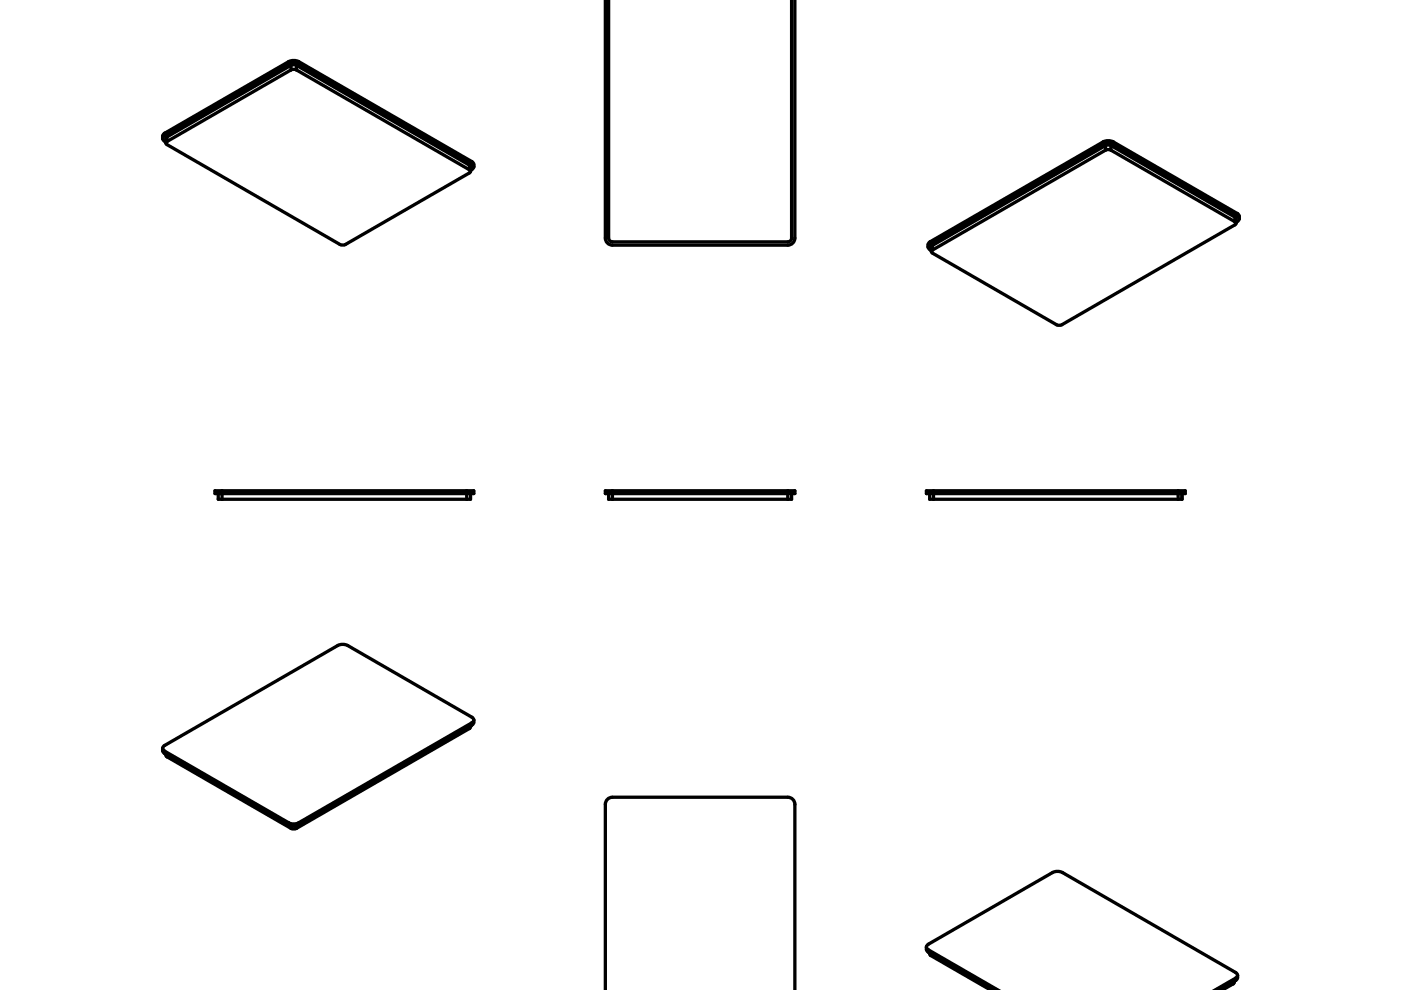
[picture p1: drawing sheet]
<svg xmlns="http://www.w3.org/2000/svg" width="297mm" height="210mm" viewBox="0 0 297 210" stroke-linecap="round" stroke-linejoin="round" font-family="sans-serif">
<path d="M148.4 105h.1" fill="none" stroke="#000" stroke-width=".21"/>
<path d="M129.8 104.7h37.2v1.2h-37.2z" fill-rule="evenodd" fill="#fff"/>
<path d="M148.4 105h.1" fill="none" stroke="#000" stroke-width=".21"/>
<g fill="#fff">
<path d="M129.8 104.1h37.2v.6h-37.2z" fill-rule="evenodd"/>
<path d="M167 104.7h.8v1.2h-.8z" fill-rule="evenodd"/>
<path d="M129 104.7h.8v1.2h-.8z" fill-rule="evenodd"/>
<path d="M167 104.1h1.5v.6h-1.5z" fill-rule="evenodd"/>
<path d="M128.3 104.1h1.5v.6h-1.5z" fill-rule="evenodd"/>
</g>
<path d="M128.3 104.1h40.2v.6h-40.2zM129 104.7v1.2h38.8v-1.2M129.8 104.1v1.8M167 104.1v1.8" fill="none" stroke="#000" stroke-width=".7"/>
<path d="M45.6 104.1h54.9v.6h-.7v1.2h-53.5v-1.2h-.7z" fill-rule="evenodd" fill="#fff"/>
<path d="M73 105h.1" fill="none" stroke="#000" stroke-width=".21"/>
<path d="M47.1 104.7h51.9v1.2h-51.9z" fill-rule="evenodd" fill="#fff"/>
<path d="M73 105h.1" fill="none" stroke="#000" stroke-width=".21"/>
<g fill="#fff">
<path d="M47.1 104.1h51.9v.6h-51.9z" fill-rule="evenodd"/>
<path d="M46.3 104.7h.8v1.2h-.8z" fill-rule="evenodd"/>
<path d="M99 104.7h.8v1.2h-.8z" fill-rule="evenodd"/>
<path d="M99 104.1h1.5v.6h-1.5z" fill-rule="evenodd"/>
<path d="M45.6 104.1h1.5v.6h-1.5z" fill-rule="evenodd"/>
</g>
<path d="M45.6 104.1h54.9v.6h-54.9zM46.3 104.7v1.2h53.5v-1.2M47.1 104.1v1.8M99 104.1v1.8" fill="none" stroke="#000" stroke-width=".7"/>
<path d="M128.6 169.6l.8-.5 .4-.1h37.2a1.5 1.5 0 0 1 1.5 1.5v39.5h-40.2v-39.5z" fill-rule="evenodd" fill="#fff"/>
<path d="M148.4 196.5h.1" fill="none" stroke="#000" stroke-width=".21"/>
<path d="M128.3 210v-39.5a1.5 1.5 0 0 1 1.5-1.5h37.2a1.5 1.5 0 0 1 1.5 1.5v39.5" fill="none" stroke="#000" stroke-width=".7"/>
<path d="M196.4 104.1h54.9v.6h-.7v1.2h-53.5v-1.2h-.7z" fill-rule="evenodd" fill="#fff"/>
<path d="M223.9 105h.1" fill="none" stroke="#000" stroke-width=".21"/>
<path d="M197.9 104.7h51.9v1.2h-51.9z" fill-rule="evenodd" fill="#fff"/>
<path d="M223.9 105h.1" fill="none" stroke="#000" stroke-width=".21"/>
<g fill="#fff">
<path d="M197.9 104.1h51.9v.6h-51.9z" fill-rule="evenodd"/>
<path d="M197.1 104.7h.8v1.2h-.8z" fill-rule="evenodd"/>
<path d="M249.8 104.7h.8v1.2h-.8z" fill-rule="evenodd"/>
<path d="M196.4 104.1h1.5v.6h-1.5z" fill-rule="evenodd"/>
<path d="M249.8 104.1h1.5v.6h-1.5z" fill-rule="evenodd"/>
</g>
<path d="M196.4 104.1h54.9v.6h-54.9zM197.1 104.7v1.2h53.5v-1.2M197.9 104.1v1.8M249.8 104.1v1.8" fill="none" stroke="#000" stroke-width=".7"/>
<path d="M128.3 -.1h40.2v50.6a1.5 1.5 0 0 1-1.5 1.5h-37.2a1.5 1.5 0 0 1-1.5-1.5z" fill-rule="evenodd" fill="#fff"/>
<path d="M148.4 24.5h.1" fill="none" stroke="#000" stroke-width=".21"/>
<path d="M129 -.1h38.8v50.6a.81 .81 0 0 1-.8 .8h-37.2a.81 .81 0 0 1-.8-.8z" fill-rule="evenodd" fill="#fff"/>
<path d="M148.4 24.5h.1" fill="none" stroke="#000" stroke-width=".21"/>
<path d="M128.3 -.1v50.6a1.5 1.5 0 0 0 1.5 1.5h37.2a1.5 1.5 0 0 0 1.5-1.5v-50.6M167.8 -.1v50.6a.81 .81 0 0 1-.8 .8h-37.2a.81 .81 0 0 1-.8-.8v-50.5" fill="none" stroke="#000" stroke-width=".7"/>
<path d="M197 51.4l36.9-21.3a2.33 2.33 0 0 1 2.1 0l26.3 15.2a1.04 1.04 0 0 1 .5 1 1.04 1.04 0 0 1-.7 .8l-.3 .6-36.7 21.1-.5 .2-.6-.2-26.5-15.3a.62 .62 0 0 0-.5-.7l-.2-.9z" fill-rule="evenodd" fill="#fff"/>
<path d="M229.8 49.4h.1" fill="none" stroke="#000" stroke-width=".21"/>
<path d="M197.5 53.2l36.9-21.4 .6-.1 .5 .1 26.3 15.2 .3 .3-.3 .4-36.7 21.1-.5 .2-.6-.2-26.3-15.1-.2-.4z" fill-rule="evenodd" fill="#fff"/>
<path d="M229.8 49.4h.1" fill="none" stroke="#000" stroke-width=".21"/>
<path d="M197 51.9l36.9-21.3a2.33 2.33 0 0 1 2.1 0l26.3 15.2a.71 .71 0 0 1 .4 .7 .71 .71 0 0 1-.6 .6v-.7l-.3-.4-26.3-15.1-.5-.2-.6 .2-36.7 21.1-.2 .4v.7l-.3-.1a.63 .63 0 0 1-.2-1.1z" fill-rule="evenodd" fill="#fff"/>
<path d="M229.8 49.4h.1" fill="none" stroke="#000" stroke-width=".21"/>
<path d="M197.7 52l36.7-21.1v.9l-36.7 21.2z" fill-rule="evenodd" fill="#fff"/>
<path d="M229.8 49.4h.1" fill="none" stroke="#000" stroke-width=".21"/>
<g fill="#fff">
<path d="M235.5 30.9l26.3 15.1v1l-26.3-15.2z" fill-rule="evenodd"/>
<path d="M197.2 51.3l36.7-21.2v.5l-36.7 21.1z" fill-rule="evenodd"/>
</g>
<path d="M229.8 49.4h.1" fill="none" stroke="#000" stroke-width=".21"/>
<g fill="#fff">
<path d="M236 30.1l26.3 15.2v.5l-26.3-15.2z" fill-rule="evenodd"/>
<path d="M234.4 30.9l.6-.2 .5 .2v.9l-.5-.1-.6 .1z" fill-rule="evenodd"/>
<path d="M233.9 30.1a2.33 2.33 0 0 1 2.1 0v.5a2.33 2.33 0 0 0-2.1 0z" fill-rule="evenodd"/>
<path d="M197.5 52.2l.2-.2v1l-.2 .3z" fill-rule="evenodd"/>
<path d="M261.8 46l.3 .4v.9l-.3-.3z" fill-rule="evenodd"/>
<path d="M197 51.4l.2-.1v.4l-.4 .7z" fill-rule="evenodd"/>
<path d="M262.3 45.3a.91 .91 0 0 1 .5 1.1l-.5-.6z" fill-rule="evenodd"/>
</g>
<g fill="none" stroke="#000" stroke-width=".7">
<path d="M233.9 30.1a2.33 2.33 0 0 1 2.1 0M233.9 30.6a2.33 2.33 0 0 1 2.1 0M233.9 30.1l-36.7 21.2M233.9 30.6l-36.7 21.1M233.9 30.1v.5M234.4 30.9l.6-.2 .5 .2M234.4 31.8l.6-.1 .5 .1M234.4 30.9l-36.7 21.1M234.4 31.8l-36.7 21.2M234.4 30.9v.9M235.5 30.9l26.3 15.1M235.5 31.8l26.3 15.2"/>
<path d="M235.5 30.9v.9M236 30.1l26.3 15.2M236 30.6l26.3 15.2M236 30.1v.5M196.8 52.4l.2 .4 .5 .3M197.2 51.3a.91 .91 0 0 0-.4 1.1M197.2 51.7l-.4 .7M197.2 51.3v.4M197.7 52l-.2 .4v.9M197.7 53l-.2 .3M197.7 52v1M261.8 46l.3 .4v.9"/>
<path d="M261.8 47l.3 .3M261.8 46v1M262.1 47.3l-.3 .4-36.7 21.1-.5 .2-.6-.2-26.3-15.1-.2-.4M262.3 45.3a.91 .91 0 0 1 .5 1.1M262.3 45.8l.5 .6M262.3 45.3v.5M262.8 46.4l-.2 .4-.5 .3"/>
</g>
<path d="M34.7 158.2l-.2 .5a.91 .91 0 0 0 .4 1.1 1.02 1.02 0 0 1 0-1.8l36.7-21.1a2.33 2.33 0 0 1 2.1 0l26.3 15.1a1.04 1.04 0 0 1 .5 1.1 1.04 1.04 0 0 1-.7 .8l-.3 .6-36.7 21.1-.5 .2-.6-.2-26.3-15.1-.2-.6-.3-.1v-.5l-.4-.6 .4 .6 26.3 15.2a2.33 2.33 0 0 0 2.1 0l36.7-21.2a.65 .65 0 0 0 .5-.6 .65 .65 0 0 0-.5-.7l-26.3-15.1a2.33 2.33 0 0 0-2.1 0z" fill-rule="evenodd" fill="#fff"/>
<path d="M67.5 156.2h.1" fill="none" stroke="#000" stroke-width=".21"/>
<path d="M63.3 174.5l36.7-21.2v.5l-36.7 21.1z" fill-rule="evenodd" fill="#fff"/>
<path d="M67.5 156.2h.1" fill="none" stroke="#000" stroke-width=".21"/>
<path d="M62.8 175.1l36.7-21.1v.5l-36.7 21.1z" fill-rule="evenodd" fill="#fff"/>
<path d="M67.5 156.2h.1" fill="none" stroke="#000" stroke-width=".21"/>
<g fill="#fff">
<path d="M34.9 159.3l26.3 15.2v.4l-26.3-15.1z" fill-rule="evenodd"/>
<path d="M35.4 160l26.3 15.1v.5l-26.3-15.1z" fill-rule="evenodd"/>
<path d="M61.2 174.5a2.33 2.33 0 0 0 2.1 0v.4a2.34 2.34 0 0 1-2.1 0z" fill-rule="evenodd"/>
<path d="M61.7 175.1h1.1v.5l-.5 .2-.6-.2z" fill-rule="evenodd"/>
<path d="M100.5 152.7a.91 .91 0 0 1-.5 1.1v-.5z" fill-rule="evenodd"/>
<path d="M35.2 159.9l.2 .1v.5z" fill-rule="evenodd"/>
<path d="M99.5 154l.3-.1-.3 .6z" fill-rule="evenodd"/>
</g>
<g fill="none" stroke="#000" stroke-width=".7">
<path d="M34.5 158.7l.4 .6M34.5 158.7a.91 .91 0 0 0 .4 1.1M34.9 159.3l26.3 15.2M34.9 159.8l26.3 15.1M34.9 159.3v.5M35.2 159.9l.2 .6M99.5 154.5l-36.7 21.1M99.5 154v.5M99.8 153.9l-.3 .6M100 153.3l-36.7 21.2M100 153.8l-36.7 21.1M100 153.3v.5"/>
<path d="M100.5 152.7l-.5-.7-26.3-15.1a2.33 2.33 0 0 0-2.1 0l-36.7 21.1-.4 .7M100.5 152.7l-.5 .6M100.5 152.7a.91 .91 0 0 1-.5 1.1M35.4 160.5l26.3 15.1M35.4 160v.5M61.2 174.5a2.33 2.33 0 0 0 2.1 0M61.2 174.9a2.33 2.33 0 0 0 2.1 0M61.2 174.5v.4M61.7 175.6l.6 .2 .5-.2M61.7 175.1v.5M62.8 175.1v.5M63.3 174.5v.4"/>
</g>
<path d="M196.6 200.4a.62 .62 0 0 0 .3 1l36.6 8.6h2.2l26.3-2.6 .4-.6a.91 .91 0 0 1-.4 1.1 1.02 1.02 0 0 0 0-1.7l-36.7-21.2 36.7 21.2a.65 .65 0 0 1 .4 .6 .65 .65 0 0 1-.4 .6v.5l-.3 .1-.2 .6-27.5 1.4-36.7-7.4-.1-.2a.62 .62 0 0 0-.6-.7l-.2-.4a.91 .91 0 0 1 .5-1.1l26.2-15.2a2.33 2.33 0 0 1 2.2 0 2.33 2.33 0 0 0-2.2 0z" fill-rule="evenodd" fill="#fff"/>
<path d="M229.4 204.3h.1" fill="none" stroke="#000" stroke-width=".21"/>
<path d="M196.9 201.4l36.6 8.6-36.2-7.8-.4-.3z" fill-rule="evenodd" fill="#fff"/>
<path d="M229.4 204.3h.1" fill="none" stroke="#000" stroke-width=".21"/>
<path d="M197.3 202.2l36.7 7.8-36.7-7.4z" fill-rule="evenodd" fill="#fff"/>
<path d="M229.4 204.3h.1" fill="none" stroke="#000" stroke-width=".21"/>
<g fill="#fff">
<path d="M235.7 210l26.3-2.6v.5l-.5 .3z" fill-rule="evenodd"/>
<path d="M235.2 210l26.3-1.8v.4z" fill-rule="evenodd"/>
<path d="M196.4 200.8l.5 .6v.5a.91 .91 0 0 1-.5-1.1z" fill-rule="evenodd"/>
<path d="M197.1 202l.2 .2v.4z" fill-rule="evenodd"/>
<path d="M261.5 208.2l.2-.2-.2 .6z" fill-rule="evenodd"/>
</g>
<g fill="none" stroke="#000" stroke-width=".7">
<path d="M196.4 200.8l.5 .6M196.4 200.8l.5-.6 26.2-15.2a2.33 2.33 0 0 1 2.2 0l36.7 21.2 .4 .6M196.4 200.8a.91 .91 0 0 0 .5 1.1M196.9 201.4l14.8 8.6M196.9 201.9l13.9 8.1M196.9 201.4v.5M197.1 202l.2 .6M197.3 202.6l12.8 7.4M197.3 202.2v.4M261.5 208.6l-2.4 1.4M261.5 208.2v.4M261.7 208l-.2 .6"/>
<path d="M262 207.4l-4.5 2.6M262 207.9l-3.6 2.1M262 207.4v.5M262.4 206.8l-.4 .6M262.4 206.8a.91 .91 0 0 1-.4 1.1"/>
</g>
<path d="M34.7 28.4l26.5-15.3a2.33 2.33 0 0 1 2.1 0l36.7 21.1a1.04 1.04 0 0 1 .5 1.1 1.04 1.04 0 0 1-.7 .8l-.3 .6-26.3 15.1-.5 .2-.6-.2-36.9-21.3a.62 .62 0 0 0-.5-.7l-.2-.4z" fill-rule="evenodd" fill="#fff"/>
<path d="M67.5 32.4h.1" fill="none" stroke="#000" stroke-width=".21"/>
<path d="M35.2 30.2l26.5-15.4 .6-.1 .5 .1 36.7 21.2 .3 .3-.3 .4-26.3 15.1-.5 .2-.6-.2-36.7-21.1-.2-.2z" fill-rule="evenodd" fill="#fff"/>
<path d="M67.5 32.4h.1" fill="none" stroke="#000" stroke-width=".21"/>
<path d="M34.7 28.9l26.5-15.3a2.33 2.33 0 0 1 2.1 0l36.7 21.1a.71 .71 0 0 1 .4 .8 .71 .71 0 0 1-.6 .6v-.7l-.3-.4-36.7-21.2-.5-.1-.6 .1-26.3 15.2-.2 .4v.7l-.3-.1a.63 .63 0 0 1-.2-1.1z" fill-rule="evenodd" fill="#fff"/>
<path d="M67.5 32.4h.1" fill="none" stroke="#000" stroke-width=".21"/>
<path d="M62.8 13.8l36.7 21.2v1l-36.7-21.2z" fill-rule="evenodd" fill="#fff"/>
<path d="M67.5 32.4h.1" fill="none" stroke="#000" stroke-width=".21"/>
<g fill="#fff">
<path d="M35.4 29l26.3-15.2v1l-26.3 15.2z" fill-rule="evenodd"/>
<path d="M63.3 13.1l36.7 21.1v.5l-36.7-21.1z" fill-rule="evenodd"/>
</g>
<path d="M67.5 32.4h.1" fill="none" stroke="#000" stroke-width=".21"/>
<g fill="#fff">
<path d="M34.9 28.3l26.3-15.2v.5l-26.3 15.1z" fill-rule="evenodd"/>
<path d="M61.7 13.8l.6-.1 .5 .1v1l-.5-.1-.6 .1z" fill-rule="evenodd"/>
<path d="M61.2 13.1a2.33 2.33 0 0 1 2.1 0v.5a2.33 2.33 0 0 0-2.1 0z" fill-rule="evenodd"/>
<path d="M35.2 29.2l.2-.2v1l-.2 .3z" fill-rule="evenodd"/>
<path d="M99.5 35l.3 .4v.9l-.3-.3z" fill-rule="evenodd"/>
<path d="M34.7 28.4l.2-.1v.4l-.4 .7z" fill-rule="evenodd"/>
<path d="M100 34.2a.91 .91 0 0 1 .5 1.2l-.5-.7z" fill-rule="evenodd"/>
</g>
<g fill="none" stroke="#000" stroke-width=".7">
<path d="M61.2 13.1a2.33 2.33 0 0 1 2.1 0M61.2 13.6a2.33 2.33 0 0 1 2.1 0M61.2 13.1l-26.3 15.2M61.2 13.6l-26.3 15.1M61.2 13.1v.5M61.7 13.8l.6-.1 .5 .1M61.7 14.8l.6-.1 .5 .1M61.7 13.8l-26.3 15.2M61.7 14.8l-26.3 15.2M61.7 13.8v1M62.8 13.8l36.7 21.2M62.8 14.8l36.7 21.2"/>
<path d="M62.8 13.8v1M63.3 13.1l36.7 21.1M63.3 13.6l36.7 21.1M63.3 13.1v.5M34.5 29.4l.2 .4 .5 .3M34.9 28.3a.91 .91 0 0 0-.4 1.1M34.9 28.7l-.4 .7M34.9 28.3v.4M35.2 30.3l.2 .4 36.7 21.1 .6 .2 .5-.2 26.3-15.1 .3-.4M35.4 29l-.2 .4v.9M35.4 30l-.2 .3M35.4 29v1"/>
<path d="M99.5 35l.3 .4v.9M99.5 36l.3 .3M99.5 35v1M100 34.2a.91 .91 0 0 1 .5 1.2M100 34.7l.5 .7M100 34.2v.5M100.5 35.4l-.2 .4-.5 .3"/>
</g>
</svg>
